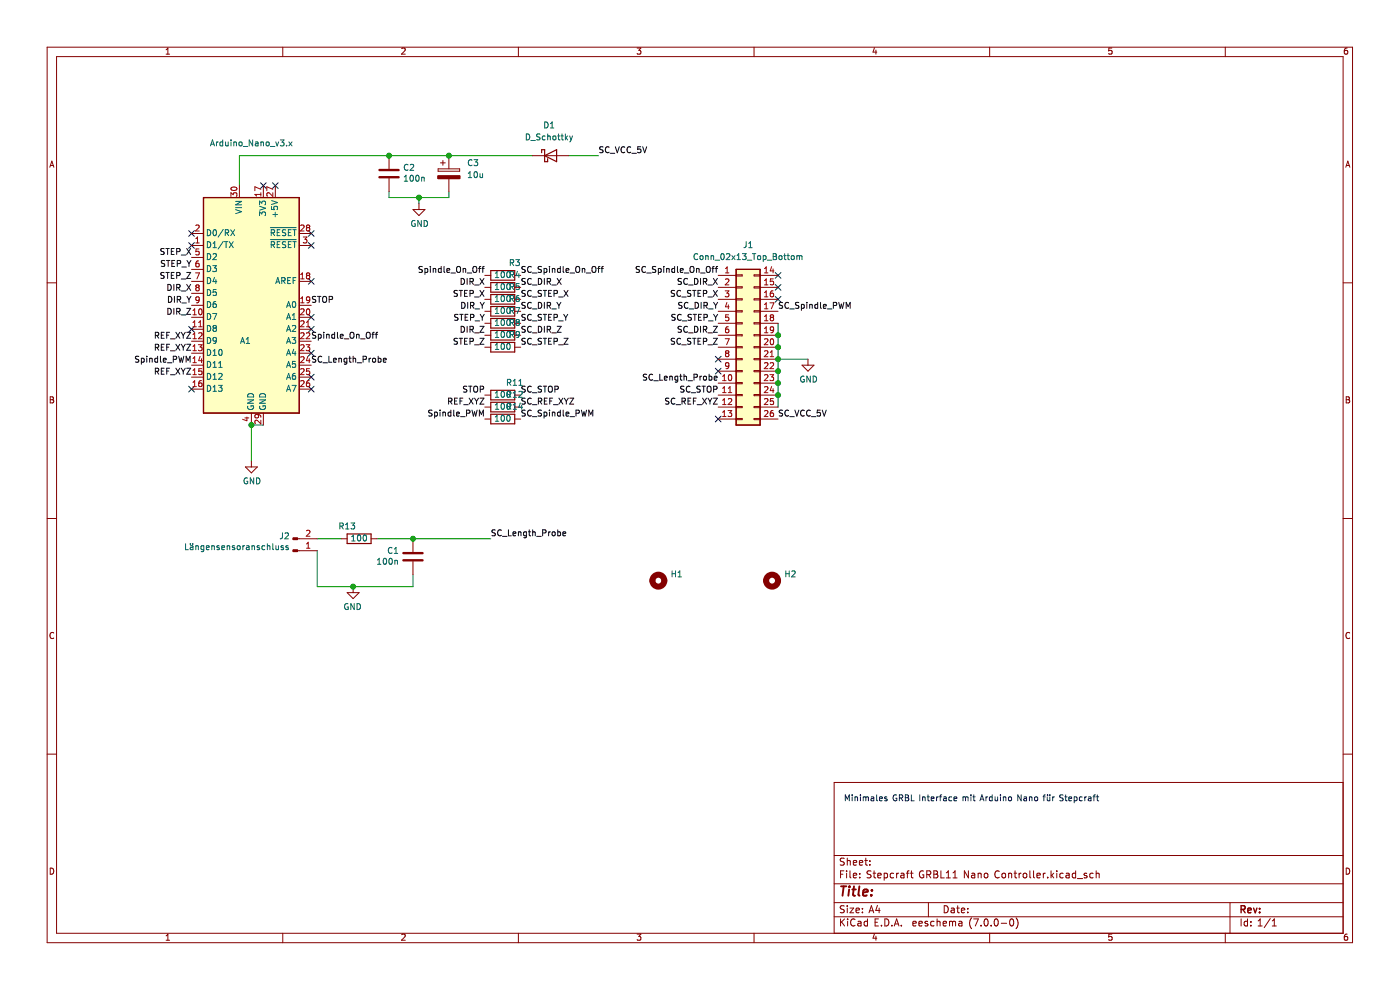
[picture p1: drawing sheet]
<svg xmlns="http://www.w3.org/2000/svg" width="297mm" height="210mm" viewBox="0 0 297 210" stroke-linecap="round" stroke-linejoin="round" font-family="sans-serif">
<path d="M0 0h296.9v210h-296.9z" fill-rule="evenodd" fill="#fff" stroke="#fff" stroke-width=".35"/>
<g fill="none" stroke="#840000" stroke-width=".21">
<path d="M10 10h276.9v190h-276.9zM12 12h272.9v186h-272.9zM35.2 11.5h.8M35.2 10.6l.4-.4v1.3M60 10v2M85.2 10.3l.5-.1 .3 .4-.8 .9h.8M110 10v2M135.2 10.2h.8l-.5 .5 .4 .1v.6l-.2 .1-.5-.1M160 10v2M185.5 10.1l-.3 1h.8M185.8 10.6v.9M209.9 10v2"/>
<path d="M235.9 10.2h-.6l-.1 .6 .6-.1 .1 .7-.2 .1-.5-.1M259.9 10v2M285.8 10.2h-.4l-.2 .3v.7l.2 .3 .5-.1-.1-.7h-.4l-.2 .2M10.6 35.5l.4-1.3 .4 1.3M10.7 35.1h.6M50.8 39.4v2.5M55.9 39.4v2.5M58.4 39.4v2.5M82.5 33v2.8M82.5 37.8v2.8M92.9 35.8h4.6v.5h-4.6zM92.9 37.3h4.6v.5h-4.6z"/>
<path d="M93.5 34.5h1M94 34v1.1M95.2 33v2.8M95.2 37.8v2.8M113 33h7.6M285.5 35.5l.4-1.3 .5 1.3M285.6 35.1h.6M10 60h2M40.6 52.1h2.6M40.6 59.7h2.6M40.6 49.5h2.6M40.6 54.6h2.6"/>
<path d="M40.6 57.1h2.6M63.5 52.1h2.5M63.5 59.7h2.5M63.5 49.5h2.5M87.6 44.5h2.5l-1.2 1.2zM88.9 43.2v1.3M102.8 58.4h1.3M109.2 58.4h1.3M152.4 58.4h3.8M156.2 58.3h1.2v.2h-1.2zM160 58.3h1.3v.2h-1.3zM161.3 58.4h3.8"/>
<path d="M284.9 60h2M40.6 67.3h2.6M40.6 69.8h2.6M40.6 72.4h2.6M40.6 74.9h2.6M40.6 77.5h2.6M40.6 64.8h2.6M40.6 62.2h2.6M63.5 67.3h2.5M63.5 69.8h2.5M63.5 72.4h2.5M63.5 74.9h2.5"/>
<path d="M63.5 77.5h2.5M63.5 64.8h2.5M102.8 63.5h1.3M102.8 66h1.3M102.8 68.6h1.3M102.8 71.1h1.3M102.8 61h1.3M102.8 73.7h1.3M109.2 63.5h1.3M109.2 66h1.3M109.2 68.6h1.3M109.2 71.1h1.3"/>
<path d="M109.2 61h1.3M109.2 73.7h1.3M152.4 63.5h3.8M152.4 66h3.8M152.4 68.6h3.8M152.4 71.1h3.8M152.4 61h3.8M152.4 73.7h3.8M152.4 76.2h3.8M152.4 78.7h3.8M156.2 60.8h1.2v.3h-1.2zM156.2 63.4h1.2v.2h-1.2z"/>
<path d="M156.2 65.9h1.2v.3h-1.2zM156.2 68.4h1.2v.3h-1.2zM156.2 71h1.2v.2h-1.2zM156.2 73.5h1.2v.3h-1.2zM156.2 76.1h1.2v.2h-1.2zM156.2 78.6h1.2v.3h-1.2zM160 60.8h1.3v.3h-1.3zM160 63.4h1.3v.2h-1.3zM160 65.9h1.3v.3h-1.3zM160 68.4h1.3v.3h-1.3zM160 71h1.3v.2h-1.3zM160 73.5h1.3v.3h-1.3z"/>
<path d="M160 76.1h1.3v.2h-1.3zM160 78.6h1.3v.3h-1.3zM161.3 63.5h3.8M161.3 66h3.8M161.3 68.6h3.8M161.3 71.1h3.8M161.3 61h3.8M161.3 73.7h3.8M161.3 76.2h3.8M161.3 78.7h3.8M170.1 77.5h2.6l-1.3 1.2zM171.4 76.2v1.3"/>
<path d="M10.7 84.2h.4l.2 .2-.2 .4 .2 .1 .1 .3-.2 .3h-.5zM10.7 84.8h.4M40.6 80h2.6M40.6 82.5h2.6M52.1 99h2.5l-1.3 1.3zM53.3 87.6v2.6M53.3 97.8v1.2M55.9 87.6v2.6M63.5 80h2.5M63.5 82.5h2.5M102.8 83.8h1.3M102.8 86.3h1.3"/>
<path d="M102.8 88.9h1.3M109.2 83.8h1.3M109.2 86.3h1.3M109.2 88.9h1.3M152.4 83.8h3.8M152.4 86.3h3.8M152.4 88.9h3.8M152.4 81.3h3.8M156.2 81.1h1.2v.3h-1.2zM156.2 83.7h1.2v.2h-1.2zM156.2 86.2h1.2v.3h-1.2zM156.2 88.8h1.2v.2h-1.2z"/>
<path d="M160 81.1h1.3v.3h-1.3zM160 83.7h1.3v.2h-1.3zM160 86.2h1.3v.3h-1.3zM160 88.8h1.3v.2h-1.3zM161.3 83.8h3.8M161.3 86.3h3.8M161.3 88.9h3.8M161.3 81.3h3.8M285.6 84.2h.4l.3 .2-.3 .4 .3 .1v.3l-.2 .3h-.5zM285.6 84.8h.4M10 110h2M62.2 114.2h.9v.2h-.9z"/>
<path d="M62.2 116.7h.9v.2h-.9zM63.1 114.3h4.2M63.1 116.8h4.2M72.4 114.3h1.2M78.7 114.3h1.3M87.6 114.3v2.8M87.6 119.1v2.8M284.9 110h2M11.4 134.3a.58 .58 0 0 0-.8 .5 .58 .58 0 0 0 .8 .5M73.6 125.7h2.6l-1.3 1.3zM74.9 124.4v1.3M286.3 134.3a.58 .58 0 0 0-.8 .5 .58 .58 0 0 0 .8 .5"/>
<path d="M10 160h2M284.9 160h2M284.9 166h-107.9v32M10.7 184.1a.66 .66 0 0 1 .7 .7 .66 .66 0 0 1-.7 .6zM35.2 198.5l.4-.4v1.3M35.2 199.4h.8M60 198v2M85.2 198.3l.5-.2 .3 .4-.8 .9h.8M110 198v2M135.2 198.1h.8l-.5 .5 .4 .2v.5l-.2 .1-.5-.1M160 198v2M177 194.5h107.9"/>
<path d="M177 191.5h107.9M177 187.5h107.9M177 181.5h107.9M178.3 194.9v1.5M178.3 185.4h.5M178.5 195.6l.7 .8M179 184.7h-.7v1.5M179.1 192.2l-.6-.1-.2 .2v.4l.7 .3 .1 .3-.3 .3-.6-.1M179.1 182.1l-.6-.1-.2 .2v.4l.7 .3 .1 .3-.3 .3h-.6M179.2 194.9l-.9 .9M179.6 184.7v.2M179.6 185.2v1"/>
<path d="M179.7 182v1.5M179.7 192.1v.2M179.7 192.6v1M179.7 182.7l.3-.2 .3 .1 .1 .9M179.8 194.9v.2M179.8 195.4v1M180.3 192.6h.8l-.8 1h.8M180.3 184.7v1.3l.2 .2M181 185.7l.7-.1v-.3l-.5-.1-.2 .2 .1 .8h.6M181 183l.7-.1v-.3l-.5-.1-.2 .2 .1 .8h.6M181.4 195.1a.71 .71 0 0 0-1 .5 .71 .71 0 0 0 .7 .8l.3-.1M181.6 193.1l.7-.1-.1-.3-.4-.1-.2 .2 .1 .7h.5"/>
<path d="M182 195.5h.6l.1 .9M182.3 183l.7-.1v-.3l-.5-.1-.2 .2 .1 .8h.6M182.4 186.1v.1M182.4 185.3v.1M182.7 195.8h-.5l-.2 .3 .2 .3 .5-.1M183 192.7v.1M183 193.5v.1M183.5 182.5h.5M183.7 182v1.3l.3 .2M184 195.5l-.4-.1-.3 .3 .2 .6h.5M184 194.9v1.5M184.4 193.6l.5-1.5 .5 1.5"/>
<path d="M184.5 193.2h.7M184.5 183.4v.1M184.5 182.6v.1M184.8 184.8l-.6-.1-.3 .3 .2 .4 .6 .3v.4l-.2 .1h-.6M185.2 185.2h.6M185.4 184.7v1.3l.4 .2M185.5 198.1l-.3 .9h.8M185.6 195.6h.5M185.8 198.6v.8M186.1 192l-.3 1.1h.9M186.2 185.7l.7-.1v-.3l-.5-.1-.2 .2 .1 .8h.6M186.4 194.9h-.8v1.5h.8"/>
<path d="M186.5 192.6v1M187 196.3v.1M187.6 185.3l.4-.1 .3 .3-.2 .7h-.5M187.6 185.2v1.5M187.7 194.9a.76 .76 0 0 1 .9 .8 .76 .76 0 0 1-.9 .7zM189.2 196.3v.1M189.6 185.3l-.5-.1-.2 .3 .1 .7h.6M189.7 196.4l.5-1.5 .5 1.5M189.9 196h.7M190.2 185.2v1M190.6 185.2l-.4 .3M191.1 185.3h.6l.1 .9"/>
<path d="M191.2 196.3v.1M191.8 185.6l-.5 .1-.2 .2 .2 .3h.5M192.3 185.2h.6M192.9 184.7l-.4 .2v1.3M193.1 185.2h.6M193.4 184.7v1.3l.3 .2M193.7 195.9l.7-.1-.1-.3-.4-.1-.2 .2v.7h.6M194.9 195.9l.8-.1-.1-.3-.4-.1-.3 .2 .1 .7h.6M195.9 184.8a.7 .7 0 0 0-.9 .7 .7 .7 0 0 0 .9 .7l.1-.6h-.3M196.6 185.5l.7-.1 .2-.2-.1-.3-.8-.2v1.5M196.8 195.5l-.4-.1-.2 .2 .1 .2 .5 .2v.3h-.6M197 191.5v3"/>
<path d="M197 185.5l.5 .7M198.1 184.7h.5l.3 .3-.3 .4 .3 .2 .1 .3-.3 .3h-.6zM198.1 185.4h.5M198.2 195.5l-.5-.1-.3 .3 .2 .6h.6M198.8 195.6l.2-.2 .4 .1v.9M198.8 194.9v1.5M199.6 184.7v1.5h.7M200.1 195.9l.7-.1-.1-.3-.4-.1-.2 .2 .1 .7h.5M200.3 192.1a.76 .76 0 0 1 .9 .8 .76 .76 0 0 1-.9 .7zM200.8 185.2l.4-.5v1.5M200.8 186.2h.8M201.4 195.6l.5-.2 .2 .2"/>
<path d="M201.4 195.4v1M201.8 192.7h.6l.1 .9M202.1 195.6l.2-.2 .4 .1v.9M202.1 195.6v.8M202.2 186.2h.8M202.2 185.2l.4-.5v1.5M202.5 193h-.5l-.3 .3 .3 .3 .5-.1M203 192.6h.5M203.2 192.1v1.3l.3 .2M203.4 195.5h.6l.1 .9M204 193.1l.7-.1-.1-.3-.4-.1-.2 .2v.7h.6M204.1 195.8h-.5l-.2 .3 .2 .3 .5-.1"/>
<path d="M205.3 193.5v.1M205.3 192.7v.1M205.4 184.7v1.5l-.8-1.5v1.5M206.1 194.7a1.72 1.72 0 0 0 0 2.3M206.2 185.3h.5l.1 .9M206.6 194.9h1l-.7 1.5M206.8 185.6l-.5 .1-.2 .2 .2 .3h.5M207.5 185.4l.2-.2 .4 .1 .1 .9M207.5 185.2v1M208.1 196.3v.1M208.9 185.4l.2-.2 .4 .2 .1 .5-.2 .3h-.3l-.2-.1zM208.9 195.1l.2-.2a.8 .8 0 0 1 .5 .8 .8 .8 0 0 1-.5 .7l-.3-.6z"/>
<path d="M209.9 198v2M210.3 196.3v.1M211 195.1l.3-.2a.8 .8 0 0 1 .5 .8 .8 .8 0 0 1-.5 .7l-.4-.6zM212 184.9a.71 .71 0 0 0-1 .5 .71 .71 0 0 0 .7 .8l.3-.1M212.4 195.8h1.1M212.6 185.4l.2-.2 .5 .2v.5l-.1 .3h-.4l-.2-.1zM214 185.4l.2-.2 .3 .1 .1 .9M214 185.2v1M214.3 195.1l.2-.2a.8 .8 0 0 1 .6 .8 .8 .8 0 0 1-.6 .7l-.3-.6zM215.1 185.2h.6M215.3 184.7v1.3l.4 .2M215.5 194.7a1.72 1.72 0 0 1 0 2.3"/>
<path d="M216.2 185.2v1M216.6 185.2l-.4 .3M217.1 185.4l.2-.2 .5 .2v.5l-.1 .3h-.4l-.2-.1zM218.5 184.7v1.3l.2 .2M219.3 184.7v1.3l.2 .2M220 185.7l.7-.1-.1-.3-.4-.1-.2 .2v.8h.6M221.3 185.2v1M221.8 185.2l-.5 .3M222.3 186.1v.1M223 184.7v1.5M223.1 185.7l.4 .5M223.5 185.2l-.5 .6"/>
<path d="M224.2 184.7v.2M224.2 185.2v1M225.5 185.3l-.4-.1-.3 .3 .2 .7h.5M226.2 185.3h.6v.9M226.8 185.6l-.5 .1-.2 .2 .2 .3h.5M228.2 185.3l-.4-.1-.3 .3 .1 .7h.6M228.2 184.7v1.5M228.5 186.4h1.2M230.5 185.3l-.3-.1-.2 .2v.3l.5 .1v.4h-.5M231.9 185.3l-.4-.1-.3 .3 .1 .7h.6M232.5 185.4l.3-.2 .3 .1 .1 .9M232.5 184.7v1.5"/>
<path d="M235.9 198.1h-.6l-.1 .7 .6-.1 .1 .6-.2 .1-.5-.1M259.9 198v2M260.9 191.5v6.5M263.3 194.9v1.5M264.7 195.5l-.5-.1-.3 .3 .2 .6h.6M264.7 194.9v1.5M265.4 196.3v.1M265.4 195.5v.1M266.9 196.4h.9M266.9 195.3l.4-.4v1.5M269.5 194.8l-1.3 2M269.9 196.4h.9"/>
<path d="M269.9 195.3l.4-.4v1.5M285.6 184.1a.66 .66 0 0 1 .7 .7 .66 .66 0 0 1-.7 .6zM285.8 198.1l-.4 .1-.2 .3v.7l.2 .2 .5-.1-.1-.6-.4-.1-.2 .3"/>
</g>
<path d="M263.3 192.9l.7-.1 .2-.2-.1-.3-.8-.2v1.5M263.7 192.9l.5 .7M264.7 193.1l.7-.1v-.3l-.5-.1-.2 .2 .1 .7h.6M265.9 192.6l.4 1 .3-1M267.2 193.5v.1M267.2 192.7v.1" fill="none" stroke="#840000" stroke-width=".3"/>
<path d="M178.4 188h1.2M179 188l-.3 2M180.1 188.7l-.1 1.3M180.2 188v.2M180.8 188.7h.8M181.2 188l-.2 1.7v.2l.4 .1M182.3 188l-.2 1.7 .3 .3M183.1 189.3l1-.2-.1-.3h-.7l-.2 .9 .2 .3 .6-.1M184.8 189.8v.2M185 188.8v.2" fill="none" stroke="#840000" stroke-width=".4"/>
<g fill="#ffffc2" stroke="#ffffc2" stroke-width=".35">
<path d="M43.2 41.9h20.3v45.7h-20.3z" fill-rule="evenodd"/>
<path d="M156.2 57.1h5.1v33.1h-5.1z" fill-rule="evenodd"/>
</g>
<g fill="none" stroke="#840000" stroke-width=".25">
<path d="M114.9 32.4v-.6h.6v2.5h.7v-.6M115.5 33l2.6-1.2v2.5zM43.2 41.9h20.3v45.7h-20.3zM104.1 57.4h5.1v2h-5.1zM104.1 59.9h5.1v2.1h-5.1zM156.2 57.1h5.1v33.1h-5.1zM104.1 62.5h5.1v2h-5.1zM104.1 65h5.1v2.1h-5.1zM104.1 67.6h5.1v2h-5.1zM104.1 70.1h5.1v2h-5.1zM104.1 72.6h5.1v2.1h-5.1zM104.1 82.8h5.1v2h-5.1z"/>
<path d="M104.1 85.3h5.1v2.1h-5.1zM104.1 87.9h5.1v2h-5.1zM73.6 113.3h5.1v2h-5.1z"/>
</g>
<g fill="none" stroke="#000084" stroke-width=".21">
<path d="M55.3 38.8l1.2 1.2M56.5 38.8l-1.2 1.2M57.8 38.8l1.2 1.2M59 38.8l-1.2 1.2M40 48.9l1.2 1.2M40 51.5l1.2 1.2M41.2 48.9l-1.2 1.2M41.2 51.5l-1.2 1.2M65.4 48.9l1.2 1.2M65.4 51.5l1.2 1.2M65.4 59.1l1.2 1.2M66.6 48.9l-1.2 1.2"/>
<path d="M66.6 51.5l-1.2 1.2M66.6 59.1l-1.2 1.2M164.5 57.8l1.2 1.2M165.7 57.8l-1.2 1.2M40 69.2l1.2 1.3M41.2 69.2l-1.2 1.3M65.4 74.3l1.2 1.2M65.4 66.7l1.2 1.2M65.4 69.2l1.2 1.3M65.4 79.4l1.2 1.2M66.6 74.3l-1.2 1.2M66.6 66.7l-1.2 1.2"/>
<path d="M66.6 69.2l-1.2 1.3M66.6 79.4l-1.2 1.2M151.8 78.1l1.2 1.2M151.8 75.6l1.2 1.2M153 78.1l-1.2 1.2M153 75.6l-1.2 1.2M164.5 60.3l1.2 1.3M164.5 62.9l1.2 1.2M165.7 60.3l-1.2 1.3M165.7 62.9l-1.2 1.2M40 81.9l1.2 1.3M41.2 81.9l-1.2 1.3"/>
<path d="M65.4 81.9l1.2 1.3M66.6 81.9l-1.2 1.3M151.8 88.3l1.2 1.2M153 88.3l-1.2 1.2"/>
</g>
<path d="M113 33h-62.2v6.4M120.6 33h6.4M82.5 40.6v1.3h12.7v-1.3M88.9 41.9v1.3M165.1 68.6v17.7M165.1 76.2h6.3M55.9 90.2h-2.6v7.6M67.3 116.8v7.6h20.3v-2.5M67.3 114.3h5.1M80 114.3h24.1" fill="none" stroke="#009600" stroke-width=".21"/>
<g fill="none" stroke="#0000c2" stroke-width=".21">
<path d="M179.3 169.9v-1.3l.5 .9 .4-.9v1.3M180.8 168.6v.1M180.8 169v.9M181.4 169v.9M181.4 169.1h.5v.8M182.5 168.6v.1M182.5 169v.9M183.1 169.1l.4-.1 .2 .2M183.1 169v.9M183.7 169.2l.2-.2 .3 .1v.8M183.7 169.2v.7M184.8 169.1h.5l.1 .8"/>
<path d="M185.4 169.3l-.6 .3 .2 .3 .4-.1M186 168.6v1.1l.2 .2M186.6 169.4l.6-.1-.1-.2-.3-.1-.2 .2v.6h.5M188.2 169.1l-.3-.1-.2 .2v.2l.5 .1v.3h-.5M190.2 168.7a.58 .58 0 0 0-.7 .5 .58 .58 0 0 0 .7 .6v-.5h-.2M190.8 169.3l.6-.1 .1-.5-.7-.1v1.3M191.1 169.3l.4 .6M192.1 168.6h.4l.2 .2-.2 .4 .2 .1 .1 .3-.3 .3h-.4zM192.1 169.2h.4M193.3 168.6v1.3h.6M195.1 168.6v1.3M195.7 169.1h.5l.1 .8"/>
<path d="M195.7 169v.9M196.7 169h.5M196.9 168.6v1.1l.3 .2M197.5 169.4l.6-.1v-.2l-.4-.1-.2 .2 .1 .6h.5M198.7 169v.9M199.1 169l-.4 .3M199.3 169h.5M199.8 168.6l-.3 .2v1.1M200.2 169.1h.5v.8M200.7 169.3l-.6 .3 .2 .3 .4-.1M201.9 169.1l-.4-.1-.2 .3 .1 .5h.5M202.4 169.4l.6-.1-.1-.2-.3-.1-.2 .2v.6h.5"/>
<path d="M204.3 169.1l.3-.1 .2 .2M204.3 169v.9M204.8 169.2l.2-.2 .3 .1 .1 .8M204.8 169.2v.7M206 168.6v.1M206 169v.9M206.4 169h.5M206.6 168.6v1.1l.3 .2M207.9 169.9l.4-1.3 .4 1.3M208 169.5h.6M209.2 169v.9M209.5 169l-.3 .3"/>
<path d="M210.5 169.1l-.4-.1-.2 .3 .1 .5h.5M210.5 168.6v1.3M211.1 169l.1 .8h.4M211.6 169v.9M212.2 168.6v.1M212.2 169v.9M212.8 169.1h.5l.1 .8M212.8 169v.9M214 169.1l.2-.1 .3 .1v.7h-.5zM216.6 168.6v1.3l-.7-1.3v1.3M217.2 169.1h.5l.1 .8M217.8 169.3l-.6 .3 .2 .3 .4-.1"/>
<path d="M218.4 169.1h.5v.8M218.4 169v.9M219.5 169.1l.2-.1 .4 .1-.1 .7h-.5zM221.3 169h.4M221.7 168.6l-.3 .2v1.1M222.2 169v.8h.5M222.2 168.6v.1M222.7 168.6v.1M222.7 169v.9M223.3 169v.9M223.7 169l-.4 .3M225.5 168.7h-.6v.4l.5 .2 .1 .3-.2 .3-.5-.1"/>
<path d="M225.9 169h.5M226.1 168.6v1.1l.3 .2M226.7 169.4l.6-.1v-.2l-.4-.1-.2 .2 .1 .6h.5M227.9 169.1l.4-.1 .2 .3-.1 .5h-.5M227.9 169v1.3M229.6 169.1l-.4-.1-.2 .3 .1 .5h.5M230.1 169v.9M230.5 169l-.4 .3M230.9 169.1h.5l.1 .8M231.5 169.3l-.6 .3 .1 .3 .5-.1M231.9 169h.5M232.4 168.6l-.3 .2v1.1"/>
<path d="M232.6 169h.5M232.8 168.6v1.1l.3 .2"/>
</g>
<g fill="none" stroke="#0f0f0f" stroke-width=".21">
<path d="M127.9 31.2h-.6v.4l.5 .3 .1 .3-.2 .2-.5-.1M129.2 31.2a.56 .56 0 0 0-.8 .6 .56 .56 0 0 0 .8 .5M129.4 32.5h1M130.5 31.1l.5 1.3 .4-1.3M132.5 31.2a.56 .56 0 0 0-.8 .6 .56 .56 0 0 0 .8 .5M133.8 31.2a.56 .56 0 0 0-.8 .6 .56 .56 0 0 0 .8 .5M134 32.5h1M135.9 31.1h-.6v.6h.6v.6l-.2 .1-.4-.1M136.3 31.1l.5 1.3 .4-1.3M34.8 52.8h-.6v.4l.5 .2 .1 .3-.2 .3-.5-.1M34.8 57.9h-.6v.4l.5 .2 .1 .3-.2 .3-.5-.1M34.9 55.3l-.6 .1v.3l.5 .3 .1 .3-.2 .2h-.5"/>
<path d="M35.2 57.8h.7M35.2 52.7h.7M35.3 55.3h.7M35.6 52.7v1.3M35.6 57.8v1.3M35.7 55.3v1.2M36.3 58.4h.5M36.3 53.3h.5M36.5 55.9h.4M36.9 52.7h-.6v1.3h.6M36.9 57.8h-.6v1.3h.6M37.1 55.3h-.6v1.2h.6"/>
<path d="M37.5 53.4l.6-.1 .1-.5-.7-.1v1.3M37.5 58.5l.6-.1 .1-.5-.7-.1v1.3M37.6 55.9h.6l.1-.5-.7-.1v1.2M38.5 59.2h.9M38.5 54.1h.9M38.6 56.6h.9M39.6 57.8h.9l-.9 1.3h.9M39.6 52.7l.9 1.3M39.7 55.3l.4 .6M40.1 55.9v.6M40.5 52.7l-.9 1.3M40.5 55.3l-.4 .6"/>
<path d="M89.6 56.6h-.7v.4l.6 .2 .1 .3-.2 .3-.5-.1M90.1 57l.4-.1 .3 .3-.2 .5h-.5M90.1 56.9v1.3M91.3 56.5v.1M91.3 56.9v.9M91.9 57.1l.5-.1v.8M91.9 56.9v.9M93.6 57l-.4-.1-.2 .3 .1 .5h.5M93.6 56.5v1.3M94.2 56.5v1.1l.2 .2M94.8 57.4l.6-.2-.1-.2-.3-.1-.2 .2 .1 .6h.4M95.7 57.9h.9"/>
<path d="M96.9 56.7l.3-.2a.43 .43 0 0 1 .5 .4v.5a.42 .42 0 0 1-.4 .4 .42 .42 0 0 1-.4-.4zM97.8 59.1a.64 .64 0 0 1 .8 .6 .64 .64 0 0 1-.8 .6zM98.3 57.1l.4-.1 .1 .8M98.3 56.9v.9M99.1 59.1v1.2M99.1 57.9h1M99.7 59.7h.6l.1-.5-.7-.1v1.2M100 59.7l.4 .6M100.4 56.7l.2-.2a.43 .43 0 0 1 .6 .4v.5a.42 .42 0 0 1-.5 .4 .42 .42 0 0 1-.4-.4zM101.5 56.9h.5M101.8 59.1l.9 1.2M102 56.5l-.3 .2v1.1"/>
<path d="M102.2 56.9h.5M102.7 59.1l-.9 1.2M102.7 56.5l-.3 .2v1.1M111.4 59.1l-.6 .1v.3l.5 .3 .1 .3-.2 .2h-.5M111.4 56.6h-.6v.4l.5 .2 .1 .3-.2 .3-.5-.1M112.7 59.2a.56 .56 0 0 0-.8 .5 .56 .56 0 0 0 .8 .5M112.7 56.6a.56 .56 0 0 0-.8 .6 .56 .56 0 0 0 .8 .5M112.9 57.9h1M114.2 59.1a.64 .64 0 0 1 .7 .6 .64 .64 0 0 1-.7 .6zM114.9 56.6h-.7v.4l.6 .2 .1 .3-.3 .3-.4-.1M115.4 57l.4-.1 .2 .3-.1 .5h-.5M115.4 56.9v1.3"/>
<path d="M115.5 59.1v1.2M116.1 59.7h.6l.1-.5-.7-.1v1.2M116.4 59.7l.4 .6M116.6 56.5v.1M116.6 56.9v.9M117.2 57.1l.5-.1v.8M117.2 56.9v.9M118.2 59.1l.8 1.2M118.9 57l-.4-.1-.2 .3 .1 .5h.5M118.9 56.5v1.3M119 59.1l-.8 1.2M119.5 56.5v1.1l.2 .2"/>
<path d="M120.1 57.4l.6-.2-.1-.2-.3-.1-.2 .2v.6h.5M120.9 57.9h1M122.2 56.7l.2-.2a.43 .43 0 0 1 .6 .4v.5a.42 .42 0 0 1-.4 .4 .42 .42 0 0 1-.5-.4zM123.5 57.1l.5-.1 .1 .8M123.5 56.9v.9M124.4 57.9h.9M125.6 56.7l.3-.2a.43 .43 0 0 1 .5 .4v.5a.42 .42 0 0 1-.4 .4 .42 .42 0 0 1-.4-.4zM126.8 56.9h.5M127.3 56.5l-.3 .2v1.1M127.5 56.9h.5M128 56.5l-.3 .2v1.1M135.7 56.6h-.7v.4l.6 .2 .1 .3-.3 .3-.4-.1"/>
<path d="M136.9 56.6a.56 .56 0 0 0-.7 .6 .56 .56 0 0 0 .7 .5M137.2 57.9h1M139.1 56.6h-.6v.4l.5 .2 .1 .3-.2 .3-.5-.1M139.7 57l.3-.1 .3 .3-.2 .5h-.4M139.7 56.9v1.3M140.8 56.5v.1M140.8 56.9v.9M141.4 57.1l.5-.1 .1 .8M141.4 56.9v.9M143.1 57l-.4-.1-.2 .3 .1 .5h.5M143.1 56.5v1.3M143.7 56.5v1.1l.2 .2"/>
<path d="M144.3 57.4l.6-.2v-.2l-.4-.1-.2 .2 .1 .6h.5M144.6 59.1l-.7 .1v.3l.5 .3 .2 .3-.3 .2h-.5M145.2 57.9h.9M145.8 59.2a.56 .56 0 0 0-.8 .5 .56 .56 0 0 0 .8 .5M146.4 56.7l.3-.2a.43 .43 0 0 1 .5 .4v.5a.42 .42 0 0 1-.4 .4 .42 .42 0 0 1-.4-.4zM147.3 59.1a.64 .64 0 0 1 .8 .6 .64 .64 0 0 1-.8 .6zM147.8 57.1l.5-.1v.8M147.8 56.9v.9M148.6 59.1v1.2M148.6 57.9h1M149.2 59.7h.6l.1-.5-.7-.1v1.2M149.5 59.7l.4 .6"/>
<path d="M149.9 56.7l.2-.2a.43 .43 0 0 1 .6 .4v.5a.42 .42 0 0 1-.5 .4 .42 .42 0 0 1-.4-.4zM151 56.9h.5M151.3 59.1l.9 1.2M151.5 56.5l-.3 .2v1.1M151.8 56.9h.4M152.2 59.1l-.9 1.2M152.2 56.5l-.3 .2v1.1M29.4 75.6l-.6 .1v.4l.5 .2 .1 .3-.2 .2h-.5M30 76.1l.4-.1 .2 .2-.1 .6h-.5M30 76v1.3M31.1 75.6v.1M31.1 76v.8"/>
<path d="M31.7 76.1h.5l.1 .7M31.7 76v.8M33 71.2l.6-.1v-.5l-.6-.1v1.3M33 78.8l.6-.1v-.5l-.6-.1v1.3M33 73.7l.6-.1v-.5l-.6-.1v1.3M33.3 73.7l.4 .6M33.3 71.2l.4 .6M33.3 78.8l.4 .6M33.4 76.1l-.3-.1-.3 .2 .2 .6h.4M33.4 75.6v1.2M34 75.6v1.1l.2 .1M34.2 73.6h.4"/>
<path d="M34.2 71.1h.4M34.2 78.7h.4M34.6 76.4l.7-.1-.1-.2-.4-.1-.2 .2 .1 .6h.5M34.8 70.5h-.6v1.3h.6M34.8 73h-.6v1.3h.6M34.8 78.1h-.6v1.3h.6M35.4 73.6h.4M35.4 71.1h.4M35.4 78.7h.4M35.5 77h1M35.6 60.3a.64 .64 0 0 1 .7 .7 .64 .64 0 0 1-.7 .6zM35.6 65.4a.64 .64 0 0 1 .7 .6 .64 .64 0 0 1-.7 .7z"/>
<path d="M35.7 62.9a.64 .64 0 0 1 .8 .6 .64 .64 0 0 1-.8 .6zM36 70.5h-.6v1.3M36 73h-.6v1.3M36 78.1h-.6v1.3M36.2 71.9h.9M36.2 74.4h.9M36.2 79.5h.9M36.8 76.2h.6v-.5l-.6-.1v1.2M36.9 60.3v1.3M36.9 65.4v1.3M37 62.9v1.2M37.3 73l.9 1.3"/>
<path d="M37.3 70.5l.9 1.3M37.3 78.1l.9 1.3M37.5 61l.6-.1 .1-.4-.7-.2v1.3M37.5 66.1l.6-.1 .1-.5-.7-.1v1.3M37.6 63.5h.6l.1-.5-.7-.1v1.2M37.8 61l.4 .6M37.8 66.1l.4 .6M37.9 63.5l.4 .6M37.9 75.6l.3 1.2 .3-.9 .2 .9 .3-1.2M38.2 73l-.9 1.3M38.2 70.5l-.9 1.3M38.2 78.1l-.9 1.3"/>
<path d="M38.5 73l.4 .7M38.5 70.5l.4 .7M38.5 78.1l.4 .7M38.5 61.7h.9M38.5 66.8h.9M38.6 64.3h.9M38.9 71.2v.6M38.9 73.7v.6M38.9 78.8v.6M39.3 73l-.4 .7M39.3 70.5l-.4 .7M39.3 78.1l-.4 .7"/>
<path d="M39.5 76.8v-1.2l.4 .9 .4-.9v1.2M39.6 70.5h.9l-.9 1.3h.9M39.6 60.3l.9 1.3M39.6 73h.9l-.9 1.3h.9M39.6 65.4h.9l-.9 1.3h.9M39.6 78.1h.9l-.9 1.3h.9M39.7 62.9l.4 .6M40.1 63.5v.6M40.5 60.3l-.9 1.3M40.5 62.9l-.4 .6M67 70.5l-.7 .1v.4l.6 .2 .1 .3-.2 .3-.5-.1M67 62.9l-.7 .1v.4l.6 .2 .1 .3-.2 .2h-.5"/>
<path d="M67 75.6l-.7 .1v.4l.6 .2 .1 .3-.2 .2h-.5M67.4 62.9h.7M67.5 71l.4-.1 .2 .3-.1 .5h-.5M67.5 70.9v1.3M67.7 62.9v1.2M68.3 75.7a.56 .56 0 0 0-.8 .5 .56 .56 0 0 0 .8 .5M68.5 63.1l.2-.2a.43 .43 0 0 1 .6 .4v.4a.42 .42 0 0 1-.4 .5 .42 .42 0 0 1-.5-.5zM68.5 77h1M68.7 70.5v.1M68.7 70.9v.9M69.3 71h.5v.8M69.3 70.9v.9"/>
<path d="M69.8 75.6v1.2h.6M69.8 63.5h.6l.1-.5-.7-.1v1.2M70.7 76.4l.6-.1v-.2l-.4-.1-.2 .2 .1 .6h.5M71 71l-.4-.1-.2 .3 .1 .5h.5M71 70.5v1.3M71.6 70.5v1.1l.2 .2M71.9 76.1h.5v.7M71.9 76v.8M72.2 71.3l.6-.1-.1-.2-.3-.1-.2 .2 .1 .6h.4M73 71.9h1M73.6 76.1l-.4-.1-.2 .2 .1 .6h.5M73.6 76v1l-.3 .3-.3-.1"/>
<path d="M74 76h.5M74.2 75.6v1.1l.3 .1M74.3 70.7l.2-.2a.43 .43 0 0 1 .6 .4v.4a.42 .42 0 0 1-.4 .5 .42 .42 0 0 1-.5-.5zM74.9 76.1h.5l.1 .7M74.9 75.6v1.2M75.6 71h.5l.1 .8M75.6 70.9v.9M75.8 77h.9M76.5 71.9h1M77 76.2h.6l.1-.5-.7-.1v1.2M77.8 70.7l.2-.2a.43 .43 0 0 1 .5 .4v.4a.42 .42 0 0 1-.4 .5 .42 .42 0 0 1-.4-.5zM78.3 76v.8"/>
<path d="M78.7 76l-.4 .2M78.9 70.9h.5M79.1 76.1l.2-.1 .3 .1v.7l-.5-.1zM79.4 70.5l-.3 .2v1.1M79.6 70.9h.5M80.1 70.5l-.3 .2v1.1M80.2 76.1l.4-.1 .2 .2-.1 .6h-.5M80.2 75.6v1.2M81.3 76.4l.6-.1v-.2l-.4-.1-.2 .2 .1 .6h.5M97 71.8l-.6 .1v.3l.5 .3 .1 .3-.2 .2h-.5M97 61.7h-.6v.4l.5 .2 .1 .3-.2 .3-.5-.1M97.2 66.7l-.7 .1v.4l.5 .2 .2 .3-.3 .2h-.5"/>
<path d="M97.4 71.8h.7M97.4 61.6h.7M97.5 66.7h.8M97.8 61.6v1.3M97.8 71.8v1.2M97.8 69.2a.64 .64 0 0 1 .8 .7 .64 .64 0 0 1-.8 .6zM97.9 66.7v1.2M97.9 64.1a.64 .64 0 0 1 .8 .7 .64 .64 0 0 1-.8 .6zM98.6 62.2h.4M98.6 72.4h.4M98.7 67.3h.4M99.1 69.2v1.3"/>
<path d="M99.2 71.8h-.6v1.2h.6M99.2 61.6h-.6v1.3h.6M99.2 64.1v1.3M99.3 66.7h-.6v1.2h.6M99.7 72.4h.6l.1-.5-.7-.1v1.2M99.7 62.3l.6-.1 .1-.5-.7-.1v1.3M99.7 69.9l.6-.1 .1-.5-.7-.1v1.3M99.8 64.8l.6-.1 .1-.4-.7-.2v1.3M99.8 67.3h.6l.1-.5-.7-.1v1.2M100 69.9l.4 .6M100.1 64.8l.4 .6M100.7 63h.9"/>
<path d="M100.7 60.5h.9M100.7 73.1h.9M100.7 70.6h.9M100.8 65.5h1M100.8 68.1h1M101.8 71.8h.9l-.9 1.2h.9M101.8 69.2h.9l-.9 1.3h.9M101.8 61.6l.9 1.3M101.9 64.1l.4 .7M101.9 66.7l.4 .6M102.3 64.8v.6M102.3 67.3v.6"/>
<path d="M102.7 61.6l-.9 1.3M102.7 64.1l-.4 .7M102.7 66.7l-.4 .6M111.4 71.8l-.6 .1v.3l.5 .3 .1 .3-.2 .2h-.5M111.4 69.3h-.6v.4l.5 .2 .1 .3-.2 .3-.5-.1M111.4 61.7h-.6v.4l.5 .2 .1 .3-.2 .3-.5-.1M111.4 64.2l-.6 .1v.3l.5 .3 .1 .3-.2 .2-.5-.1M111.4 66.7l-.6 .1v.4l.5 .2 .1 .3-.2 .2h-.5M112.7 71.9a.56 .56 0 0 0-.8 .5 .56 .56 0 0 0 .8 .5M112.7 69.3a.56 .56 0 0 0-.8 .6 .56 .56 0 0 0 .8 .5M112.7 61.7a.56 .56 0 0 0-.8 .5 .56 .56 0 0 0 .8 .5M112.7 64.3a.56 .56 0 0 0-.8 .5 .56 .56 0 0 0 .8 .5"/>
<path d="M112.7 66.8a.56 .56 0 0 0-.8 .5 .56 .56 0 0 0 .8 .5M112.9 63h1M112.9 65.5h1M112.9 68.1h1M112.9 60.5h1M112.9 73.1h1M112.9 70.6h1M114.2 69.2a.64 .64 0 0 1 .7 .7 .64 .64 0 0 1-.7 .6zM114.2 64.1a.64 .64 0 0 1 .7 .7 .64 .64 0 0 1-.7 .6zM114.9 71.8l-.7 .1v.3l.6 .3 .1 .3-.3 .2h-.4M114.9 61.7h-.7v.4l.6 .2 .1 .3-.3 .3-.4-.1M114.9 66.7l-.7 .1v.4l.6 .2 .1 .3-.3 .2h-.4"/>
<path d="M115.2 71.8h.8M115.2 61.6h.8M115.2 66.7h.8M115.5 64.1v1.3M115.5 69.2v1.3M115.6 61.6v1.3M115.6 66.7v1.2M115.6 71.8v1.2M116.1 64.8l.6-.1 .1-.4-.7-.2v1.3M116.1 69.9l.6-.1 .1-.5-.7-.1v1.3M116.4 62.2h.4M116.4 67.3h.4"/>
<path d="M116.4 72.4h.4M116.4 64.8l.4 .6M116.4 69.9l.4 .6M117 71.8h-.6v1.2h.6M117 61.6h-.6v1.3h.6M117 66.7h-.6v1.2h.6M117.1 65.5h.9M117.1 60.5h.9M117.1 70.6h.9M117.5 72.4h.6l.1-.5-.7-.1v1.2M117.5 62.3l.6-.1 .1-.5-.7-.1v1.3M117.5 67.3h.6l.1-.5-.7-.1v1.2"/>
<path d="M118.1 64.1l.5 .7M118.2 69.2h.8l-.8 1.3h.8M118.5 63h1M118.5 68.1h1M118.5 73.1h1M118.6 64.8v.6M119 64.1l-.4 .7M119.6 66.7l.4 .6M119.7 71.8h.8l-.8 1.2h.8M119.7 61.6l.8 1.3M120 67.3v.6M120.4 66.7l-.4 .6"/>
<path d="M120.5 61.6l-.8 1.3M137.2 79.4l-.7 .1v.4l.6 .2 .1 .3-.3 .2h-.4M138.5 79.5a.56 .56 0 0 0-.8 .5 .56 .56 0 0 0 .8 .5M140 79.4v1.2h.6M142.1 79.9h.5v.7M142.1 79.8v.8M143.1 71.8l-.7 .1v.3l.6 .3 .1 .3-.2 .2h-.5M143.1 61.7h-.7v.4l.6 .2 .1 .3-.2 .3-.5-.1M143.2 66.7l-.6 .1v.4l.5 .2 .1 .3-.2 .2h-.5M143.8 79.8v1l-.3 .3-.3-.1M143.8 79.9l-.4-.1-.2 .2 .1 .6h.5M144.2 79.8h.5"/>
<path d="M144.4 71.9a.56 .56 0 0 0-.8 .5 .56 .56 0 0 0 .8 .5M144.4 61.7a.56 .56 0 0 0-.8 .5 .56 .56 0 0 0 .8 .5M144.4 79.4v1.1l.3 .1M144.5 66.8a.56 .56 0 0 0-.8 .5 .56 .56 0 0 0 .8 .5M144.6 69.3h-.7v.4l.5 .2 .2 .3-.3 .3-.5-.1M144.6 63h1M144.6 73.1h1M144.7 64.2l-.7 .1v.3l.6 .3 .1 .3-.3 .2-.4-.1M144.7 68.1h1M145.1 79.9h.5l.1 .7M145.1 79.4v1.2M145.8 69.3a.56 .56 0 0 0-.8 .6 .56 .56 0 0 0 .8 .5"/>
<path d="M146 64.3a.56 .56 0 0 0-.8 .5 .56 .56 0 0 0 .8 .5M146.1 60.5h.9M146.1 70.6h.9M146.2 65.5h1M146.6 71.8l-.7 .1v.3l.5 .3 .2 .3-.3 .2h-.5M146.6 61.7h-.7v.4l.5 .2 .2 .3-.3 .3-.5-.1M146.7 66.7l-.7 .1v.4l.6 .2 .1 .3-.3 .2h-.4M146.9 71.8h.7M146.9 61.6h.7M147 66.7h.8M147.3 61.6v1.3M147.3 71.8v1.2"/>
<path d="M147.3 69.2a.64 .64 0 0 1 .8 .7 .64 .64 0 0 1-.8 .6zM147.4 66.7v1.2M147.5 64.1a.64 .64 0 0 1 .7 .7 .64 .64 0 0 1-.7 .6zM148.1 62.2h.4M148.1 72.4h.4M148.2 67.3h.4M148.5 79.8v.8M148.6 69.2v1.3M148.7 71.8h-.6v1.2h.6M148.7 61.6h-.6v1.3h.6M148.7 64.1v1.3M148.8 66.7h-.6v1.2h.6"/>
<path d="M148.9 79.8l-.4 .2M149.2 72.4h.6l.1-.5-.7-.1v1.2M149.2 62.3l.6-.1 .1-.5-.7-.1v1.3M149.2 69.9l.6-.1 .1-.5-.7-.1v1.3M149.3 64.8l.6-.1 .1-.4-.7-.2v1.3M149.3 67.3h.6l.1-.5-.7-.1v1.2M149.3 79.9l.3-.1 .3 .2v.4l-.3 .2-.4-.2zM149.5 69.9l.4 .6M149.6 64.8l.5 .6M150.2 63h1M150.2 60.5h1M150.2 73.1h1"/>
<path d="M150.2 70.6h1M150.3 65.5h1M150.3 68.1h1M150.4 79.9l.4-.1 .2 .2-.1 .6h-.5M150.4 79.4v1.2M151.3 71.8h.9l-.9 1.2h.9M151.3 69.2h.9l-.9 1.3h.9M151.3 61.6l.9 1.3M151.4 66.7l.4 .6M151.4 64.1l.4 .7M151.8 64.8v.6M151.8 67.3v.6"/>
<path d="M152.2 61.6l-.9 1.3M152.2 66.7l-.4 .6M152.2 64.1l-.4 .7M166 64.2l-.6 .1v.3l.5 .3 .1 .3-.2 .2-.5-.1M167.3 64.3a.56 .56 0 0 0-.8 .5 .56 .56 0 0 0 .8 .5M167.5 65.5h1M169.5 64.2l-.7 .1v.3l.6 .3 .1 .3-.3 .2-.5-.1M170 64.6h.4l.2 .2-.1 .5h-.5M170 64.6v1.2M171.2 64.1v.2M171.2 64.6v.8M171.8 64.7l.5-.1v.8"/>
<path d="M171.8 64.6v.8M173.5 64.6h-.4l-.2 .2 .1 .5h.5M173.5 64.1v1.3M174.1 64.1v1.1l.1 .2M174.7 65l.6-.1-.1-.3h-.3l-.2 .1v.6h.5M175.5 65.5h1M176.8 64.8l.6-.1 .1-.4-.7-.2v1.3M177.9 64.1l.3 1.3 .3-.9 .2 .9 .3-1.3M179.5 65.4v-1.3l.4 .9 .5-.9v1.3M91.7 87.1h-.7v.4l.5 .2 .2 .3-.3 .3-.5-.1M92.2 87.5l.4-.1 .2 .3-.1 .5h-.5M92.2 87.4v1.3"/>
<path d="M93.4 87v.1M93.4 87.4v.9M94 87.5h.4l.1 .8M94 87.4v.9M95.2 85.1h.6v-.5l-.6-.1v1.2M95.5 85.1l.4 .6M95.7 87.5l-.4-.1-.3 .3 .2 .5h.5M95.7 87v1.3M96.3 87v1.1l.1 .2M96.4 85.1h.5M96.9 87.8l.6-.1-.1-.2-.4-.1-.1 .2v.6h.5M97 84.5h-.6v1.2h.6"/>
<path d="M97.6 85.1h.4M97.7 88.4h1M98.2 84.5h-.6v1.2M98.4 85.8h.9M99 87.7l.6-.1v-.5l-.6-.1v1.3M99 82h-.6v.4l.5 .2 .1 .3-.2 .3-.5-.1M99.4 81.9h.7M99.5 84.5l.9 1.2M99.8 81.9v1.3M100.1 87l.3 1.3 .3-.9 .2 .9 .3-1.3M100.4 84.5l-.9 1.2M100.5 82.1l.3-.2a.43 .43 0 0 1 .5 .4v.5a.42 .42 0 0 1-.4 .4 .42 .42 0 0 1-.4-.4z"/>
<path d="M100.7 84.5l.4 .6M101.1 85.1v.6M101.5 84.5l-.4 .6M101.7 88.3v-1.3l.4 .9 .4-.9v1.3M101.8 84.5h.9l-.9 1.2h.9M101.9 82.6l.6-.1v-.5l-.6-.1v1.3M111.4 84.5l-.6 .1v.3l.5 .3 .1 .3-.2 .2h-.5M111.4 82h-.6v.4l.5 .2 .1 .3-.2 .3-.5-.1M111.4 87.1h-.6v.4l.5 .2 .1 .3-.2 .3-.5-.1M112.7 87.1a.56 .56 0 0 0-.8 .5 .56 .56 0 0 0 .8 .5M112.7 82a.56 .56 0 0 0-.8 .6 .56 .56 0 0 0 .8 .5M112.7 84.6a.56 .56 0 0 0-.8 .5 .56 .56 0 0 0 .8 .5"/>
<path d="M112.9 88.4h1M112.9 83.3h1M112.9 85.8h1M114.2 85.1h.6l.1-.5-.7-.1v1.2M114.5 85.1l.4 .6M114.9 82h-.7v.4l.6 .2 .1 .3-.3 .3-.4-.1M114.9 87.1h-.7v.4l.6 .2 .1 .3-.3 .3-.4-.1M115.2 81.9h.8M115.4 87.4v1.3M115.4 87.5l.4-.1 .2 .3-.1 .5h-.5M115.5 85.1h.4M115.6 81.9v1.3"/>
<path d="M116.1 84.5h-.6v1.2h.6M116.4 82.1l.2-.2a.43 .43 0 0 1 .6 .4v.5a.42 .42 0 0 1-.4 .4 .42 .42 0 0 1-.5-.4zM116.6 87v.1M116.6 87.4v.9M116.6 85.1h.5M117.2 87.4v.9M117.2 87.5h.5v.8M117.2 84.5h-.6v1.2M117.4 85.8h1M117.7 82.6l.6-.1 .1-.5-.7-.1v1.3M118.6 84.5l.8 1.2M118.9 87v1.3"/>
<path d="M118.9 87.5l-.4-.1-.2 .3 .1 .5h.5M119.4 84.5l-.8 1.2M119.5 87v1.1l.2 .2M119.7 84.5l.4 .6M120.1 87.8l.6-.1-.1-.2-.3-.1-.2 .2v.6h.5M120.1 85.1v.6M120.6 84.5l-.5 .6M120.9 84.5h.8l-.8 1.2h.8M120.9 88.4h1M122.2 87.7l.6-.1 .1-.5-.7-.1v1.3M123.3 87l.3 1.3 .3-.9 .2 .9 .3-1.3M124.9 88.3v-1.3l.4 .9 .5-.9v1.3"/>
<path d="M138.7 80.8h1M140.9 80.2l.6-.1v-.2l-.4-.1-.2 .2 .1 .6h.5M141.9 84.5l-.7 .1v.3l.6 .3 .1 .3-.2 .2h-.5M143.2 84.6a.56 .56 0 0 0-.8 .5 .56 .56 0 0 0 .8 .5M143.4 85.8h1M144.7 85.1h.6v-.5l-.6-.1v1.2M145 85.1l.4 .6M145.1 82h-.7v.4l.6 .2 .1 .3-.2 .3-.5-.1M146 85.1h.4M146 80.8h.9M146.4 82a.56 .56 0 0 0-.8 .6 .56 .56 0 0 0 .8 .5M146.6 84.5h-.6v1.2h.6"/>
<path d="M146.6 83.3h1M147.1 85.1h.4M147.2 80h.6l.1-.5-.7-.1v1.2M147.7 84.5h-.6v1.2M147.9 85.8h1M148.6 82h-.7v.4l.5 .2 .2 .3-.3 .3-.5-.1M148.9 81.9h.7M149 84.5l.9 1.2M149.3 81.9v1.3M149.9 84.5l-.9 1.2M150.1 82.1l.2-.2a.43 .43 0 0 1 .6 .4v.5a.42 .42 0 0 1-.5 .4 .42 .42 0 0 1-.4-.4zM150.2 84.5l.4 .6"/>
<path d="M150.6 85.1v.6M151 84.5l-.4 .6M151.3 84.5h.9l-.9 1.2h.9M151.4 82.6l.6-.1 .1-.5-.7-.1v1.3M151.5 80.2l.6-.1v-.2l-.4-.1-.2 .2 .1 .6h.5M166 87.1h-.6v.4l.5 .2 .1 .3-.2 .3-.5-.1M167.3 87.1a.56 .56 0 0 0-.8 .5 .56 .56 0 0 0 .8 .5M167.5 88.4h1M168.6 87l.4 1.3 .5-1.3M170.6 87.1a.56 .56 0 0 0-.8 .5 .56 .56 0 0 0 .8 .5M171.9 87.1a.56 .56 0 0 0-.8 .5 .56 .56 0 0 0 .8 .5M172.1 88.4h1"/>
<path d="M174 87h-.6l-.1 .6 .6-.1 .1 .6-.2 .2-.5-.2M174.4 87l.5 1.3 .4-1.3M105.1 112.4l-.7 .1v.4l.6 .2 .1 .3-.3 .3-.4-.1M106.4 112.5a.56 .56 0 0 0-.8 .5 .56 .56 0 0 0 .8 .5M106.6 113.8h1M107.9 112.4v1.3h.6M108.8 113.2l.6-.1v-.2l-.4-.1-.2 .2 .1 .6h.5M110 112.9h.5v.8M110 112.8v.9M111.7 112.8v1l-.3 .3-.3-.1M111.7 112.9l-.4-.1-.2 .3 .1 .5h.5M112.1 112.8h.5"/>
<path d="M112.3 112.4v1.1l.3 .2M113 112.9h.5v.8M113 112.4v1.3M113.8 113.8h1M115.1 113.1l.6-.1 .1-.5-.7-.1v1.3M116.4 112.8v.9M116.8 112.8l-.4 .3M117.2 112.9l.2-.1 .3 .1v.7l-.5-.1zM118.3 112.9l.4-.1 .2 .3-.1 .5h-.5M118.3 112.4v1.3M119.4 113.2l.6-.1v-.2l-.4-.1-.2 .2 .1 .6h.5"/>
</g>
<g fill="none" stroke="#006464" stroke-width=".21">
<path d="M44.7 31l.4-1.3 .4 1.3M44.8 30.6h.6M45.9 30.1v.9M46.3 30.1l-.4 .2M47.3 30.2l-.4-.1-.3 .2 .2 .6h.5M47.3 29.7v1.3M47.9 30.1v.8l.5-.1M48.4 30.1v.9M49 29.7v.1M49 30.1v.9M49.6 30.2h.5l.1 .8M49.6 30.1v.9"/>
<path d="M50.8 30.2l.1-.1 .4 .1-.1 .7-.4-.1zM51.6 31.1h1M53.6 29.7v1.3l-.7-1.3v1.3M54.2 30.2h.5v.8M54.7 30.4l-.6 .2 .2 .4 .4-.1M55.4 30.2h.4l.1 .8M55.4 30.1v.9M56.5 30.2l.2-.1 .3 .1v.7l-.5-.1zM57.3 31.1h1M58.5 30.1l.3 .9 .3-.9M59.5 29.7h.8l-.5 .5 .4 .1v.5l-.2 .2-.5-.2M60.8 30.8v.2"/>
<path d="M61.3 30.1l.6 .9M61.9 30.1l-.6 .9M85.8 38.4h.7M85.8 37.5l.3-.3v1.2M86.6 35a.56 .56 0 0 0-.8 .5 .56 .56 0 0 0 .8 .5M87 35l.5-.1 .3 .3-.8 .9h.8M87.1 37.3l.2-.1a.68 .68 0 0 1 .4 .6 .68 .68 0 0 1-.4 .6l-.3-.4zM88.3 37.3l.2-.1a.68 .68 0 0 1 .4 .6 .68 .68 0 0 1-.4 .6l-.3-.4zM89.5 37.6v.8M89.5 37.7h.4l.1 .7M99.3 37.7h.8M99.3 36.8l.4-.4v1.3"/>
<path d="M100.1 34a.56 .56 0 0 0-.8 .5 .56 .56 0 0 0 .8 .5M100.6 33.9h.7l-.4 .5 .4 .1v.5l-.2 .1-.5-.1M100.7 36.5l.2-.1a.68 .68 0 0 1 .4 .6 .68 .68 0 0 1-.4 .7l-.3-.5zM101.8 36.8l.1 .8h.5M102.4 36.8v.9M111.7 28.4a.64 .64 0 0 1 .7 .6 .64 .64 0 0 1-.7 .7zM112.6 29.8h1M114.6 28.5h-.7v.4l.5 .2 .2 .3-.3 .3-.5-.1M115.6 25.9a.64 .64 0 0 1 .7 .6 .64 .64 0 0 1-.7 .6zM115.6 28.9l-.3-.1-.3 .3 .2 .5h.4M116.2 29l.5-.1v.8M116.2 28.4v1.3"/>
<path d="M116.8 26.2l.3-.3v1.2M116.8 27.1h.7M117.3 29l.2-.2 .4 .2-.1 .6h-.5zM118.3 28.8h.5M118.5 28.4v1.1l.3 .2M119 28.8h.5M119.2 28.4v1.1l.3 .2M119.9 28.4v1.3M120.1 29.2l.3 .5M120.4 28.8l-.5 .5M120.8 28.8l.3 .9M121.1 29.7l-.3 .4"/>
<path d="M121.5 28.8l-.4 .9M44 48.7a.64 .64 0 0 1 .7 .7 .64 .64 0 0 1-.7 .6zM44 51.3a.64 .64 0 0 1 .7 .6 .64 .64 0 0 1-.7 .6zM44 53.8a.64 .64 0 0 1 .7 .6 .64 .64 0 0 1-.7 .7zM44 56.3a.64 .64 0 0 1 .7 .7 .64 .64 0 0 1-.7 .6zM44 58.9a.64 .64 0 0 1 .7 .6 .64 .64 0 0 1-.7 .7zM45.1 56.3h.8l-.4 .5 .4 .1v.6l-.2 .1-.6-.1M45.2 51.6l.4-.3v1.2M45.2 52.5h.7M45.2 53.9l.5-.1 .2 .4-.8 .9h.8M45.3 48.8l.2-.1a.68 .68 0 0 1 .4 .7 .68 .68 0 0 1-.4 .6l-.3-.5zM45.5 58.8l-.3 .9h.8"/>
<path d="M45.8 59.3v.9M47.4 51.2l-1.1 1.6M47.4 48.7l-1.1 1.6M47.6 51.3h.7M47.8 49.4l.6-.1 .1-.5-.7-.1v1.3M48 51.3v1.2M48.1 49.4l.4 .6M48.6 51.3l.9 1.2M48.9 48.7l.9 1.3M49.5 51.3l-.9 1.2M49.8 48.7l-.9 1.3M50 44.5l1.3 .4-1.3 .4"/>
<path d="M50 44.1h1.3M50 42.7h1.3l-1.3 .7h1.3M55.1 43.4v-.7l.4 .4 .2-.4h.5l.1 .2-.1 .5M55.1 45.7v-.7l.4 .4 .2-.4h.5l.1 .2-.1 .5M55.1 43.7l1.2 .5-1.2 .4M57.4 48.3h5.5M57.4 50.8h5.5M57.5 51.9h.6l.1-.5-.7-.1v1.2M57.5 49.4l.6-.1 .1-.5-.7-.1v1.3M57.6 43.8v.6l.6 .1-.1-.6 .7-.1 .1 .2-.1 .5M57.6 42.5l1.3 .5-1.3 .4M57.8 49.4l.5 .6"/>
<path d="M57.8 51.9l.5 .6M57.9 45.5h1M58.4 45v1M58.6 59.8h.6M58.8 49.3h.4M58.8 51.9h.4M59.4 51.3h-.6v1.2h.6M59.4 48.7h-.6v1.3h.6M59.8 59.5h.6v-.5l-.6-.1v1.3M60.1 59.5l.4 .7M60.6 51.3l-.6 .1v.3l.5 .3 .1 .3-.2 .2h-.5M60.6 48.8h-.6v.4l.5 .3 .1 .3-.2 .2-.5-.1"/>
<path d="M61 59.5h.5M61.2 49.3h.4M61.2 51.9h.4M61.6 58.9h-.6v1.3h.6M61.8 51.3h-.6v1.2h.6M61.8 48.7h-.6v1.3h.6M62.1 51.3h.8M62.1 48.7h.8M62.2 59.5h.4M62.5 48.7v1.3M62.5 51.3v1.2M62.8 58.9h-.6v1.3"/>
<path d="M88 46.8a.58 .58 0 0 0-.7 .6 .58 .58 0 0 0 .8 .5v-.4h-.2M89.4 46.8v1.2l-.8-1.2v1.2M90 46.8a.64 .64 0 0 1 .7 .6 .64 .64 0 0 1-.7 .6zM105.1 58.9h.7M105.1 58l.3-.4v1.3M106.4 57.7l.2-.1a.68 .68 0 0 1 .4 .6 .68 .68 0 0 1-.4 .7l-.3-.5zM108.2 58.1l-.3-.5a.68 .68 0 0 0-.4 .6 .68 .68 0 0 0 .4 .7l.3-.5M108.3 55.7h.6v-.5l-.6-.1v1.2M108.3 58.3l.6-.1v-.5l-.6-.1v1.3M108.6 55.7l.4 .6M108.6 58.3l.4 .6M109.4 55.1h.8l-.4 .5 .3 .1v.5l-.2 .1-.5-.1"/>
<path d="M109.8 57.6l-.3 .9h.8M110.1 58v.9M148 53.9a.56 .56 0 0 0-.8 .5 .56 .56 0 0 0 .8 .6M148.6 54.3l.1-.1 .4 .1-.1 .7h-.4zM149.7 54.3h.5v.8M149.7 54.2v.9M150.9 54.3h.4l.1 .8M150.9 54.2v.9M151.7 55.2h1M153 53.9l.2-.1a.68 .68 0 0 1 .4 .6 .68 .68 0 0 1-.4 .7l-.3-.5zM154.1 53.9l.5-.1 .2 .4-.7 .9h.7M155.3 54.2l.6 .9"/>
<path d="M155.9 54.2l-.6 .9M156.4 55.1h.7M156.4 54.2l.3-.4v1.3M157.5 53.8h.8l-.4 .5 .3 .1v.6l-.2 .1-.5-.1M158.3 51.3l-.1 1.1-.4 .1M158.5 55.2h1M158.8 52.5h.8M158.8 51.6l.4-.3v1.2M159.6 53.8h.7M160 53.8v1.3M160.8 54.3l.1-.1 .4 .1v.7h-.5zM161.9 54.3l.4-.1 .2 .3-.1 .5h-.5"/>
<path d="M161.9 54.2v1.3M162.8 55.2h.9M164 53.8h.5l.2 .2-.2 .4 .2 .1 .1 .3-.3 .3h-.5zM164 54.4h.5M165.4 54.3l.3-.1 .2 .3v.3l-.2 .3-.5-.3zM166.3 54.2h.5M166.4 53.8v1.1l.4 .2M167 54.2h.5M167.2 53.8v1.1l.3 .2M167.9 54.3l.2-.1 .3 .1v.7h-.5zM169 54.3l.4-.1 .2 .2M169 54.2v.9"/>
<path d="M169.6 54.4l.2-.2 .3 .1v.8M169.6 54.4v.7M44 61.4a.64 .64 0 0 1 .7 .7 .64 .64 0 0 1-.7 .6zM44 64a.64 .64 0 0 1 .7 .6 .64 .64 0 0 1-.7 .6zM44 66.5a.64 .64 0 0 1 .7 .6 .64 .64 0 0 1-.7 .7zM44 69a.64 .64 0 0 1 .7 .7 .64 .64 0 0 1-.7 .6zM44 71.6a.64 .64 0 0 1 .7 .6 .64 .64 0 0 1-.7 .6zM44 74.1a.64 .64 0 0 1 .7 .7 .64 .64 0 0 1-.7 .6zM44 76.7a.64 .64 0 0 1 .7 .6 .64 .64 0 0 1-.7 .6zM44 79.2a.64 .64 0 0 1 .7 .6 .64 .64 0 0 1-.7 .7zM45.1 66.5h.9l-.6 1.3M45.2 74.5l.4-.4v1.3"/>
<path d="M45.2 77l.4-.3v1.2M45.2 79.6l.4-.4v1.3M45.2 75.4h.7M45.2 77.9h.7M45.4 69.6l-.2-.3 .2-.3h.3l.2 .3-.2 .3M45.4 69.6l-.2 .2 .1 .4 .1 .1h.3l.2-.2v-.4l-.2-.1M45.4 69.6h.3M45.8 64h-.4l-.1 .3-.1 .7 .2 .2 .5-.1-.1-.6-.4-.1-.2 .3M45.9 61.4h-.6l-.1 .6h.6l.1 .6-.2 .1-.5-.1M45.9 72.1l-.2 .3-.4-.1v-.6l.4-.1 .2 .2v.7l-.2 .3h-.4M46.4 79.3l.5-.1 .2 .4-.8 .9h.8M46.4 77.9h.7"/>
<path d="M46.4 77l.4-.3v1.2M46.5 74.2l.2-.1a.68 .68 0 0 1 .4 .7 .68 .68 0 0 1-.4 .6l-.3-.5zM51 72.8l.5-1.2 .4 1.2M51.2 72.5h.6M52.2 72.8h.8M52.2 71.9l.4-.3v1.2M58.5 60.2l.4-1.3 .5 1.3M60.8 65.2l.4-1.2 .4 1.2M60.8 67.8l.4-1.3 .4 1.3M60.8 70.3l.4-1.3 .4 1.3M60.8 72.8l.4-1.2 .4 1.2M60.8 75.4l.4-1.3 .4 1.3"/>
<path d="M60.8 77.9l.4-1.2 .4 1.2M60.9 64.9h.6M60.9 67.4h.6M60.9 69.9h.6M60.9 72.5h.6M60.9 75h.6M60.9 77.6h.6M61.9 71.6h.8l-.4 .5 .4 .1v.5l-.2 .1-.6-.1M62 67.8h.7M62 69.2l.5-.2 .2 .4-.8 .9h.8M62 66.9l.4-.4v1.3M62.1 64.1l.2-.1a.68 .68 0 0 1 .5 .6 .68 .68 0 0 1-.5 .6l-.3-.5z"/>
<path d="M62.3 74.1l-.3 .9h.8M62.6 79.2l-.3 .1-.2 .2-.1 .7 .3 .3 .4-.2-.1-.6h-.3l-.3 .2M62.6 74.5v.9M62.7 76.7h-.6l-.1 .6 .6-.1 .1 .6-.2 .1-.5-.1M105.1 66.5h.7M105.1 69h.7M105.1 71.6h.7M105.1 74.1h.7M105.1 64h.7M105.1 61.4h.7M105.1 60.5l.3-.3v1.2M105.1 63.1l.3-.4v1.3"/>
<path d="M105.1 65.6l.3-.4v1.3M105.1 68.1l.3-.3v1.2M105.1 70.7l.3-.4v1.3M105.1 73.2l.3-.4v1.3M106.4 65.4l.2-.2a.68 .68 0 0 1 .4 .7 .68 .68 0 0 1-.4 .6l-.3-.5zM106.4 67.9l.2-.1a.68 .68 0 0 1 .4 .6 .68 .68 0 0 1-.4 .6l-.3-.4zM106.4 70.4l.2-.1a.68 .68 0 0 1 .4 .6 .68 .68 0 0 1-.4 .7l-.3-.5zM106.4 73l.2-.2a.68 .68 0 0 1 .4 .7 .68 .68 0 0 1-.4 .6l-.3-.5zM106.4 60.3l.2-.1a.68 .68 0 0 1 .4 .6 .68 .68 0 0 1-.4 .6l-.3-.5zM106.4 62.8l.2-.1a.68 .68 0 0 1 .4 .6 .68 .68 0 0 1-.4 .7l-.3-.5zM107.6 73l.2-.2a.68 .68 0 0 1 .4 .7 .68 .68 0 0 1-.4 .6l-.3-.5zM108.2 65.7l-.3-.5a.68 .68 0 0 0-.4 .7 .68 .68 0 0 0 .4 .6l.3-.5"/>
<path d="M108.2 68.3l-.3-.5a.68 .68 0 0 0-.4 .6 .68 .68 0 0 0 .4 .6l.3-.4M108.2 70.8l-.3-.5a.68 .68 0 0 0-.4 .6 .68 .68 0 0 0 .4 .7l.3-.5M108.2 60.6l-.3-.4a.68 .68 0 0 0-.4 .6 .68 .68 0 0 0 .4 .6l.3-.5M108.2 63.2l-.3-.5a.68 .68 0 0 0-.4 .6 .68 .68 0 0 0 .4 .7l.3-.5M108.3 68.4h.6v-.5l-.6-.1v1.2M108.3 71l.6-.1v-.5l-.6-.1v1.3M108.3 60.8h.6v-.5l-.6-.1v1.2M108.3 65.9l.6-.1v-.4l-.6-.2v1.3M108.3 63.4l.6-.1v-.5l-.6-.1v1.3M108.6 60.8l.4 .6M108.6 63.4l.4 .6M108.6 65.9l.4 .6"/>
<path d="M108.6 68.4l.4 .6M108.6 71l.4 .6M109.4 65.2h.9l-.6 1.3M109.7 68.3l-.2-.2 .2-.3h.2l.3 .2-.3 .3M109.7 68.3l-.2 .3v.3l.2 .1h.2l.3-.2v-.2l-.3-.3M109.7 68.3h.2M110.1 62.7l-.4 .1-.2 .2v.7l.2 .3 .4-.2v-.6h-.4l-.2 .2M110.1 60.2h-.6v.6l.6-.1v.6l-.2 .1-.4-.1M110.2 70.9l-.3 .2-.3-.1-.1-.6 .4-.1 .3 .3-.1 .7-.2 .2-.3 .1M170.6 79.8a.58 .58 0 0 0-.8 .6 .58 .58 0 0 0 .8 .5v-.4h-.2M171.9 79.8v1.3l-.7-1.3v1.3M172.5 79.8a.64 .64 0 0 1 .7 .6 .64 .64 0 0 1-.7 .7z"/>
<path d="M44 81.7a.64 .64 0 0 1 .7 .7 .64 .64 0 0 1-.7 .6zM45.2 82.1l.4-.4v1.3M45.2 80.5h.7M45.2 83h.7M46.3 81.7h.8l-.4 .5 .4 .1v.6l-.2 .1-.6-.1M52.5 84.8h1.3l-1.3 .7h1.3M52.6 86.1a.58 .58 0 0 0 .6 .8 .58 .58 0 0 0 .5-.8h-.4v.2M52.7 83.6a.66 .66 0 0 1 .8-.1 .66 .66 0 0 1 .3 .7h-1.3zM55.1 84.8h1.2l-1.2 .7h1.2M55.1 86.1a.58 .58 0 0 0 .6 .8 .58 .58 0 0 0 .5-.8h-.4v.2M55.2 83.6a.66 .66 0 0 1 .8-.1 .66 .66 0 0 1 .3 .7h-1.2zM60.8 80.5l.4-1.3 .4 1.3"/>
<path d="M60.8 83l.4-1.3 .4 1.3M60.9 80.1h.6M60.9 82.6h.6M61.9 81.7h.9l-.5 1.3M105.1 83.4l.3-.4v1.3M105.1 85.9l.3-.4v1.3M105.1 88.4l.3-.3v1.3M105.1 84.3h.7M105.1 86.8h.7M105.1 89.4h.7M106.4 83.1l.2-.1a.68 .68 0 0 1 .4 .6 .68 .68 0 0 1-.4 .7l-.3-.5zM106.4 85.7l.2-.2a.68 .68 0 0 1 .4 .7 .68 .68 0 0 1-.4 .6l-.3-.5z"/>
<path d="M106.4 88.2l.2-.1a.68 .68 0 0 1 .4 .6 .68 .68 0 0 1-.4 .7l-.3-.5zM107.6 88.2l.2-.1a.68 .68 0 0 1 .4 .6 .68 .68 0 0 1-.4 .7l-.3-.5zM107.7 81.1h.6v-.5l-.6-.1v1.2M107.7 83.7l.6-.1v-.5l-.6-.1v1.3M107.7 86.2h.6v-.5l-.6-.2v1.3M107.8 83a.72 .72 0 0 0 .1 1.3 .79 .79 0 0 0 0-1.3M107.8 85.5a.72 .72 0 0 0 .1 1.3 .79 .79 0 0 0 0-1.3M108 81.1l.4 .6M108 83.7l.4 .6M108 86.2l.4 .6M108.9 81.7h.7M108.9 80.8l.3-.3v1.2"/>
<path d="M108.9 83.4l.3-.4v1.3M108.9 85.9l.3-.4v1.3M108.9 84.3h.7M108.9 86.8h.7M110.1 81.7h.7M110.1 83.1l.5-.1 .2 .4-.8 .9h.8M110.1 80.8l.3-.3v1.2M110.4 85.5l-.3 .9h.8M110.7 86v.8M39.4 115.3v1.3h.6M40.4 115.8h.5v.8M40.4 115.3v.2"/>
<path d="M40.9 115.3v.2M40.9 116.1l-.6 .2 .2 .3 .4-.1M41.5 115.9l.5-.1 .1 .8M41.5 115.8v.8M43.2 115.8h-.3l-.3 .2 .2 .5h.4M43.2 115.8v1l-.2 .2h-.3M43.8 116.2l.6-.1-.1-.3h-.3l-.2 .1v.6h.5M44.9 115.9l.5-.1 .1 .8M44.9 115.8v.8M46.5 115.8h-.3l-.2 .1 .1 .2 .4 .1v.3h-.5M47 116.2l.6-.1v-.3h-.4l-.2 .1 .1 .6h.5M48.2 115.9l.5-.1v.8"/>
<path d="M48.2 115.8v.8M49.8 115.8h-.3l-.2 .1v.2l.5 .1v.3h-.5M50.4 115.9l.2-.1 .3 .1v.6h-.5zM51.5 115.8v.8M51.9 115.8l-.4 .2M52.3 115.8h.5v.8M52.5 101.4a.58 .58 0 0 0-.7 .6 .58 .58 0 0 0 .7 .5v-.4h-.2M52.8 116.1l-.6 .2 .2 .3 .4-.1M53.5 115.9l.4-.1 .1 .8M53.5 115.8v.8M53.8 101.4v1.2l-.7-1.2v1.2M54.4 101.4a.64 .64 0 0 1 .8 .6 .64 .64 0 0 1-.8 .6z"/>
<path d="M55 115.8h-.3l-.2 .1 .1 .2 .4 .1v.3h-.5M56.2 115.8h-.4l-.2 .2 .1 .5h.5M56.7 115.9l.5-.1 .1 .8M56.7 115.3v1.3M57.9 115.3v1.1l.1 .2M58.5 115.8l.1 .7h.5M59.1 115.8v.8M59.9 113v1.1l-.5 .2M60.1 115.8h-.3l-.2 .1 .1 .2 .4 .1v.3h-.5M60.5 113.1l.4-.1 .3 .4-.8 .9h.8M61.1 115.8h-.3l-.2 .1 .1 .2 .4 .1v.3h-.5M72.1 111.6l.6-.1 .1-.4-.7-.2v1.3"/>
<path d="M72.4 111.6l.4 .6M73.3 112.2h.7M73.3 111.3l.4-.4v1.3M74.5 110.9h.7l-.4 .5 .4 .1v.6l-.2 .1-.5-.1M74.6 113.8l.4-.3v1.2M74.6 114.7h.7M75.9 113.6l.2-.1a.68 .68 0 0 1 .5 .6 .68 .68 0 0 1-.5 .6l-.3-.4zM77.1 113.6l.2-.1a.68 .68 0 0 1 .5 .6 .68 .68 0 0 1-.5 .6l-.3-.4zM80.1 119.7h.7M80.1 118.8l.3-.4v1.3M81.4 118.6l.2-.2a.68 .68 0 0 1 .4 .7 .68 .68 0 0 1-.4 .6l-.3-.5zM82.6 118.6l.2-.2a.68 .68 0 0 1 .4 .7 .68 .68 0 0 1-.4 .6l-.3-.5z"/>
<path d="M83.2 116.2a.56 .56 0 0 0-.8 .6 .56 .56 0 0 0 .8 .5M83.7 117.4h.7M83.7 116.5l.3-.4v1.3M83.8 118.9v.8M83.8 119l.5-.1v.8M73.8 128.1a.58 .58 0 0 0-.7 .6 .58 .58 0 0 0 .8 .5v-.4h-.3M75.1 128v1.3l-.7-1.3v1.3M75.8 128a.64 .64 0 0 1 .7 .7 .64 .64 0 0 1-.7 .6zM142.6 121.1v1.3M142.6 121.7h.7M143.3 121.1v1.3M143.8 122.4h.8"/>
<path d="M143.8 121.5l.4-.4v1.3M166.7 121.7h.7M166.7 121.1v1.3M167.4 121.1v1.3M168 121.2l.5-.1 .2 .4-.8 .9h.8"/>
</g>
<g fill="none" stroke="#a90000" stroke-width=".21">
<path d="M49.1 39.8a.61 .61 0 0 1 .7-.2 .61 .61 0 0 1 .4 .6 .75 .75 0 0 1-1.2-.2zM41.5 57.9h.8l-.5 1.3M41.5 51.5h.8M41.5 50.6l.4-.3v1.2M41.5 47.9l.5-.2 .3 .4-.8 .9h.8M42.1 55.3l-.3 .1-.2 .2-.1 .8 .3 .2 .4-.1-.1-.6-.3-.1-.3 .3M42.2 52.8h-.6l-.1 .6h.6l.1 .6-.2 .1-.5-.1M49 41.7v-.8l.5 .4 .1-.4h.5l.2 .2-.2 .6M55.3 40.9v.7M55.3 41.2h-1.2l.3 .4M55.3 40.2l-1.2-.6v.9M57.9 40.9v.8l-.9-.8-.4 .2 .1 .5"/>
<path d="M57.9 40.2l-1.3-.6v.9M63.8 58.2l.4-.3v1.3M63.8 59.2h.7M63.8 47.9l.5-.2 .2 .4-.8 .9h.8M64.3 50.3h.8l-.4 .5 .4 .1v.5l-.2 .1-.6-.1M65.2 58.4l-.2 .3 .1 .3 .1 .2h.3l.2-.3v-.3l-.2-.2M65.2 58.4l-.2-.2 .2-.3h.3l.2 .2-.2 .3M65.2 48.3l-.2-.3 .2-.3h.3l.2 .3-.2 .3M65.2 48.3l-.2 .2 .1 .4 .1 .1h.3l.2-.2v-.4l-.2-.1M65.2 58.4h.3M65.2 48.3h.3M153.9 59.3l.5-.1 .2 .3-.8 .9h.8"/>
<path d="M153.9 57.9h.7M153.9 57l.4-.4v1.3M162.2 57.9h.7M162.2 57l.4-.4v1.3M162.2 59.5l.4-.3v1.2M163.7 56.6l-.3 .9h.8M164 57v.9M164.1 59.2h-.6l-.1 .6 .6-.1 .1 .6-.2 .1-.5-.1M40.9 66.8h.8M40.9 65.9l.4-.4v1.3M40.9 68.4l.4-.4v1.3M40.9 70.9l.4-.3v1.3"/>
<path d="M40.9 73.5l.4-.4v1.3M40.9 76l.4-.3v1.2M40.9 78.6l.4-.4v1.3M40.9 69.3h.8M40.9 71.9h.8M40.9 74.4h.8M40.9 76.9h.8M40.9 79.5h.8M41.8 61l-.3-.3 .3-.3h.2l.3 .3-.3 .3M41.8 61l-.3 .2 .1 .4 .2 .1h.2l.3-.2v-.3l-.3-.2M41.8 61h.2M42.1 73.1h.8l-.5 .5 .4 .1v.6l-.2 .1-.5-.1"/>
<path d="M42.1 70.7l.5-.1 .3 .3-.8 1h.8M42.1 69.3h.8M42.1 68.4l.4-.4v1.3M42.3 65.6l.1-.1a.68 .68 0 0 1 .5 .6 .68 .68 0 0 1-.5 .7l-.3-.5zM42.3 63.5l-.3 .3-.3-.1-.1-.6 .4-.1 .3 .2-.1 .7-.2 .3h-.3M42.4 75.6l-.3 .9h.8M42.7 76.1v.8M42.8 78.2h-.6l-.1 .6 .6-.1 .1 .7-.2 .1-.5-.1M63.8 65.6l.5-.1 .2 .4-.8 .9h.8M63.8 68.2l.5-.2 .2 .4-.8 .9h.8M63.8 70.7l.5-.1 .2 .3-.8 1h.8M63.8 73.2l.5-.1 .2 .4-.8 .9h.8"/>
<path d="M63.8 75.8l.5-.1 .2 .3-.8 .9h.8M63.8 78.3l.5-.1 .2 .4-.8 .9h.8M63.8 63.3l.4-.3v1.2M63.8 64.2h.7M64.9 73.1h.8l-.4 .5 .4 .1v.6l-.2 .1-.6-.1M65 69.3h.7M65 70.7l.5-.1 .2 .3-.8 1h.8M65 68.4l.4-.4v1.3M65.1 65.6l.2-.1a.68 .68 0 0 1 .4 .6 .68 .68 0 0 1-.4 .7l-.3-.5zM65.3 75.6l-.3 .9h.8M65.6 76.1v.8M65.7 78.2h-.6l-.1 .6 .6-.1 .1 .7-.2 .1-.5-.1"/>
<path d="M65.7 63.5l-.2 .3-.4-.1v-.6l.4-.1 .2 .2v.7l-.2 .3h-.4M153.3 79.8l.4-.3v1.2M153.8 71.9h.9l-.6 1.2M153.8 61.7h.8l-.4 .5 .4 .1v.5l-.2 .2-.6-.2M154.1 74.9l-.2-.2 .2-.3h.3l.2 .2-.2 .3M154.1 74.9l-.2 .3 .1 .3 .1 .2h.3l.2-.3v-.3l-.2-.2M154.1 74.9h.3M154.2 64.2l-.3 .9h.8M154.5 69.3l-.4 .1-.1 .2-.1 .7 .2 .3 .5-.1-.1-.6-.4-.1-.2 .2M154.5 64.7v.8M154.6 66.8h-.6l-.1 .6 .6-.1 .1 .6-.2 .1-.5-.1M154.6 79.6l.2-.1a.68 .68 0 0 1 .5 .6 .68 .68 0 0 1-.5 .6l-.3-.4z"/>
<path d="M154.6 77.5l-.2 .2h-.4v-.6l.4-.2 .2 .3v.7l-.2 .2-.4 .1M162.2 65.5h.7M162.2 72l.5-.1 .2 .3-.8 .9h.8M162.2 70.6h.7M162.2 74.5l.5-.1 .2 .4-.8 .9h.8M162.2 77.1l.5-.2 .2 .4-.8 .9h.8M162.2 79.6l.5-.1 .2 .3-.8 .9h.8M162.2 63h.7M162.2 68h.7M162.2 60.4h.7M162.2 62.1l.4-.4v1.3M162.2 64.6l.4-.4v1.3"/>
<path d="M162.2 67.1l.4-.3v1.2M162.2 69.7l.4-.4v1.3M163.3 79.5h.8l-.4 .5 .4 .1v.5l-.2 .1-.6-.1M163.3 64.2h.9l-.6 1.3M163.4 77.1l.5-.2 .2 .4-.8 .9h.8M163.4 75.7h.7M163.4 74.8l.4-.4v1.3M163.5 72l.2-.1a.68 .68 0 0 1 .4 .6 .68 .68 0 0 1-.4 .6l-.3-.5zM163.6 67.3l-.2-.2 .2-.3h.3l.2 .2-.2 .3M163.6 67.3l-.2 .3 .1 .3 .1 .1h.3l.2-.2v-.4l-.2-.1M163.6 67.3h.3M164 61.7l-.4 .1-.1 .2-.1 .7 .2 .3 .5-.2-.1-.6h-.4l-.2 .2"/>
<path d="M164.1 69.9l-.2 .2-.4-.1v-.6l.4-.1 .2 .3v.7l-.2 .2-.4 .1M40.9 81.1l.4-.4v1.3M40.9 82h.8M42.7 80.7l-.3 .1-.2 .2-.1 .8 .3 .2 .4-.1-.1-.6-.3-.1-.3 .3M52 88.6h.8M52.4 88.5v.8l-.9-.4M54.6 87.9l.3 .3-.1 .3-.6 .1-.1-.4 .2-.3 .7 .1 .3 .2v.3M55.3 89.1v.8l-.9-.8-.3 .3 .1 .5M63.8 80.9l.5-.2 .2 .4-.8 .9h.8M65.6 80.7l-.4 .1-.1 .2-.1 .8 .2 .2 .5-.1-.1-.6-.4-.1-.2 .3M153.3 80.7h.7M153.3 82.4l.4-.4v1.3"/>
<path d="M153.3 84.9l.4-.4v1.3M153.3 87.5l.4-.4v1.3M153.3 83.3h.7M153.3 85.8h.7M153.3 88.4h.7M154.4 87.1h.8l-.4 .5 .4 .1v.5l-.2 .2-.6-.2M154.5 84.7l.5-.2 .2 .4-.8 .9h.8M154.5 83.3h.7M154.5 82.4l.4-.4v1.3M162.2 82.1l.5-.1 .2 .4-.8 .9h.8M162.2 84.7l.5-.2 .2 .4-.8 .9h.8M162.2 87.2l.5-.1 .2 .4-.8 .9h.8"/>
<path d="M163.7 82l-.3 .9h.8M164 87.1h-.4l-.1 .3-.1 .7 .2 .3 .5-.2-.1-.6h-.4l-.2 .2M164 82.4v.9M164.1 84.5h-.6l-.1 .7 .6-.1 .1 .6-.2 .1-.5-.1M65 116.3h.8M65 115.4l.4-.4v1.3M65 112.6l.5-.1 .3 .3-.8 1h.8"/>
</g>
<g fill="#840000" stroke="#840000" stroke-width=".35">
<path d="M92.9 37.3h4.6v.5h-4.6z" fill-rule="evenodd"/>
<path d="M62.2 114.2h.9v.2h-.9z" fill-rule="evenodd"/>
<path d="M62.2 116.7h.9v.2h-.9z" fill-rule="evenodd"/>
</g>
<path d="M80.5 37.6h4.1M80.5 36.1h4.1M85.6 118.9h4M85.6 117.3h4" fill="none" stroke="#840000" stroke-width=".51"/>
<g fill="none" stroke="#840000" stroke-width="1.3">
<circle cx="139.7" cy="123.2" r="1.27"/>
<circle cx="163.8" cy="123.2" r="1.27"/>
</g>
<g fill="#009600" stroke="#009600" stroke-width=".35">
<circle cx="82.5" cy="33" r=".46"/>
<circle cx="95.2" cy="33" r=".46"/>
<circle cx="88.9" cy="41.9" r=".46"/>
<circle cx="74.9" cy="124.4" r=".46"/>
<circle cx="53.3" cy="90.2" r=".46"/>
<circle cx="87.6" cy="114.3" r=".46"/>
<circle cx="165.1" cy="83.8" r=".46"/>
<circle cx="165.1" cy="73.7" r=".46"/>
<circle cx="165.1" cy="71.1" r=".46"/>
<circle cx="165.1" cy="78.7" r=".46"/>
<circle cx="165.1" cy="76.2" r=".46"/>
<circle cx="165.1" cy="81.3" r=".46"/>
</g>
</svg>
